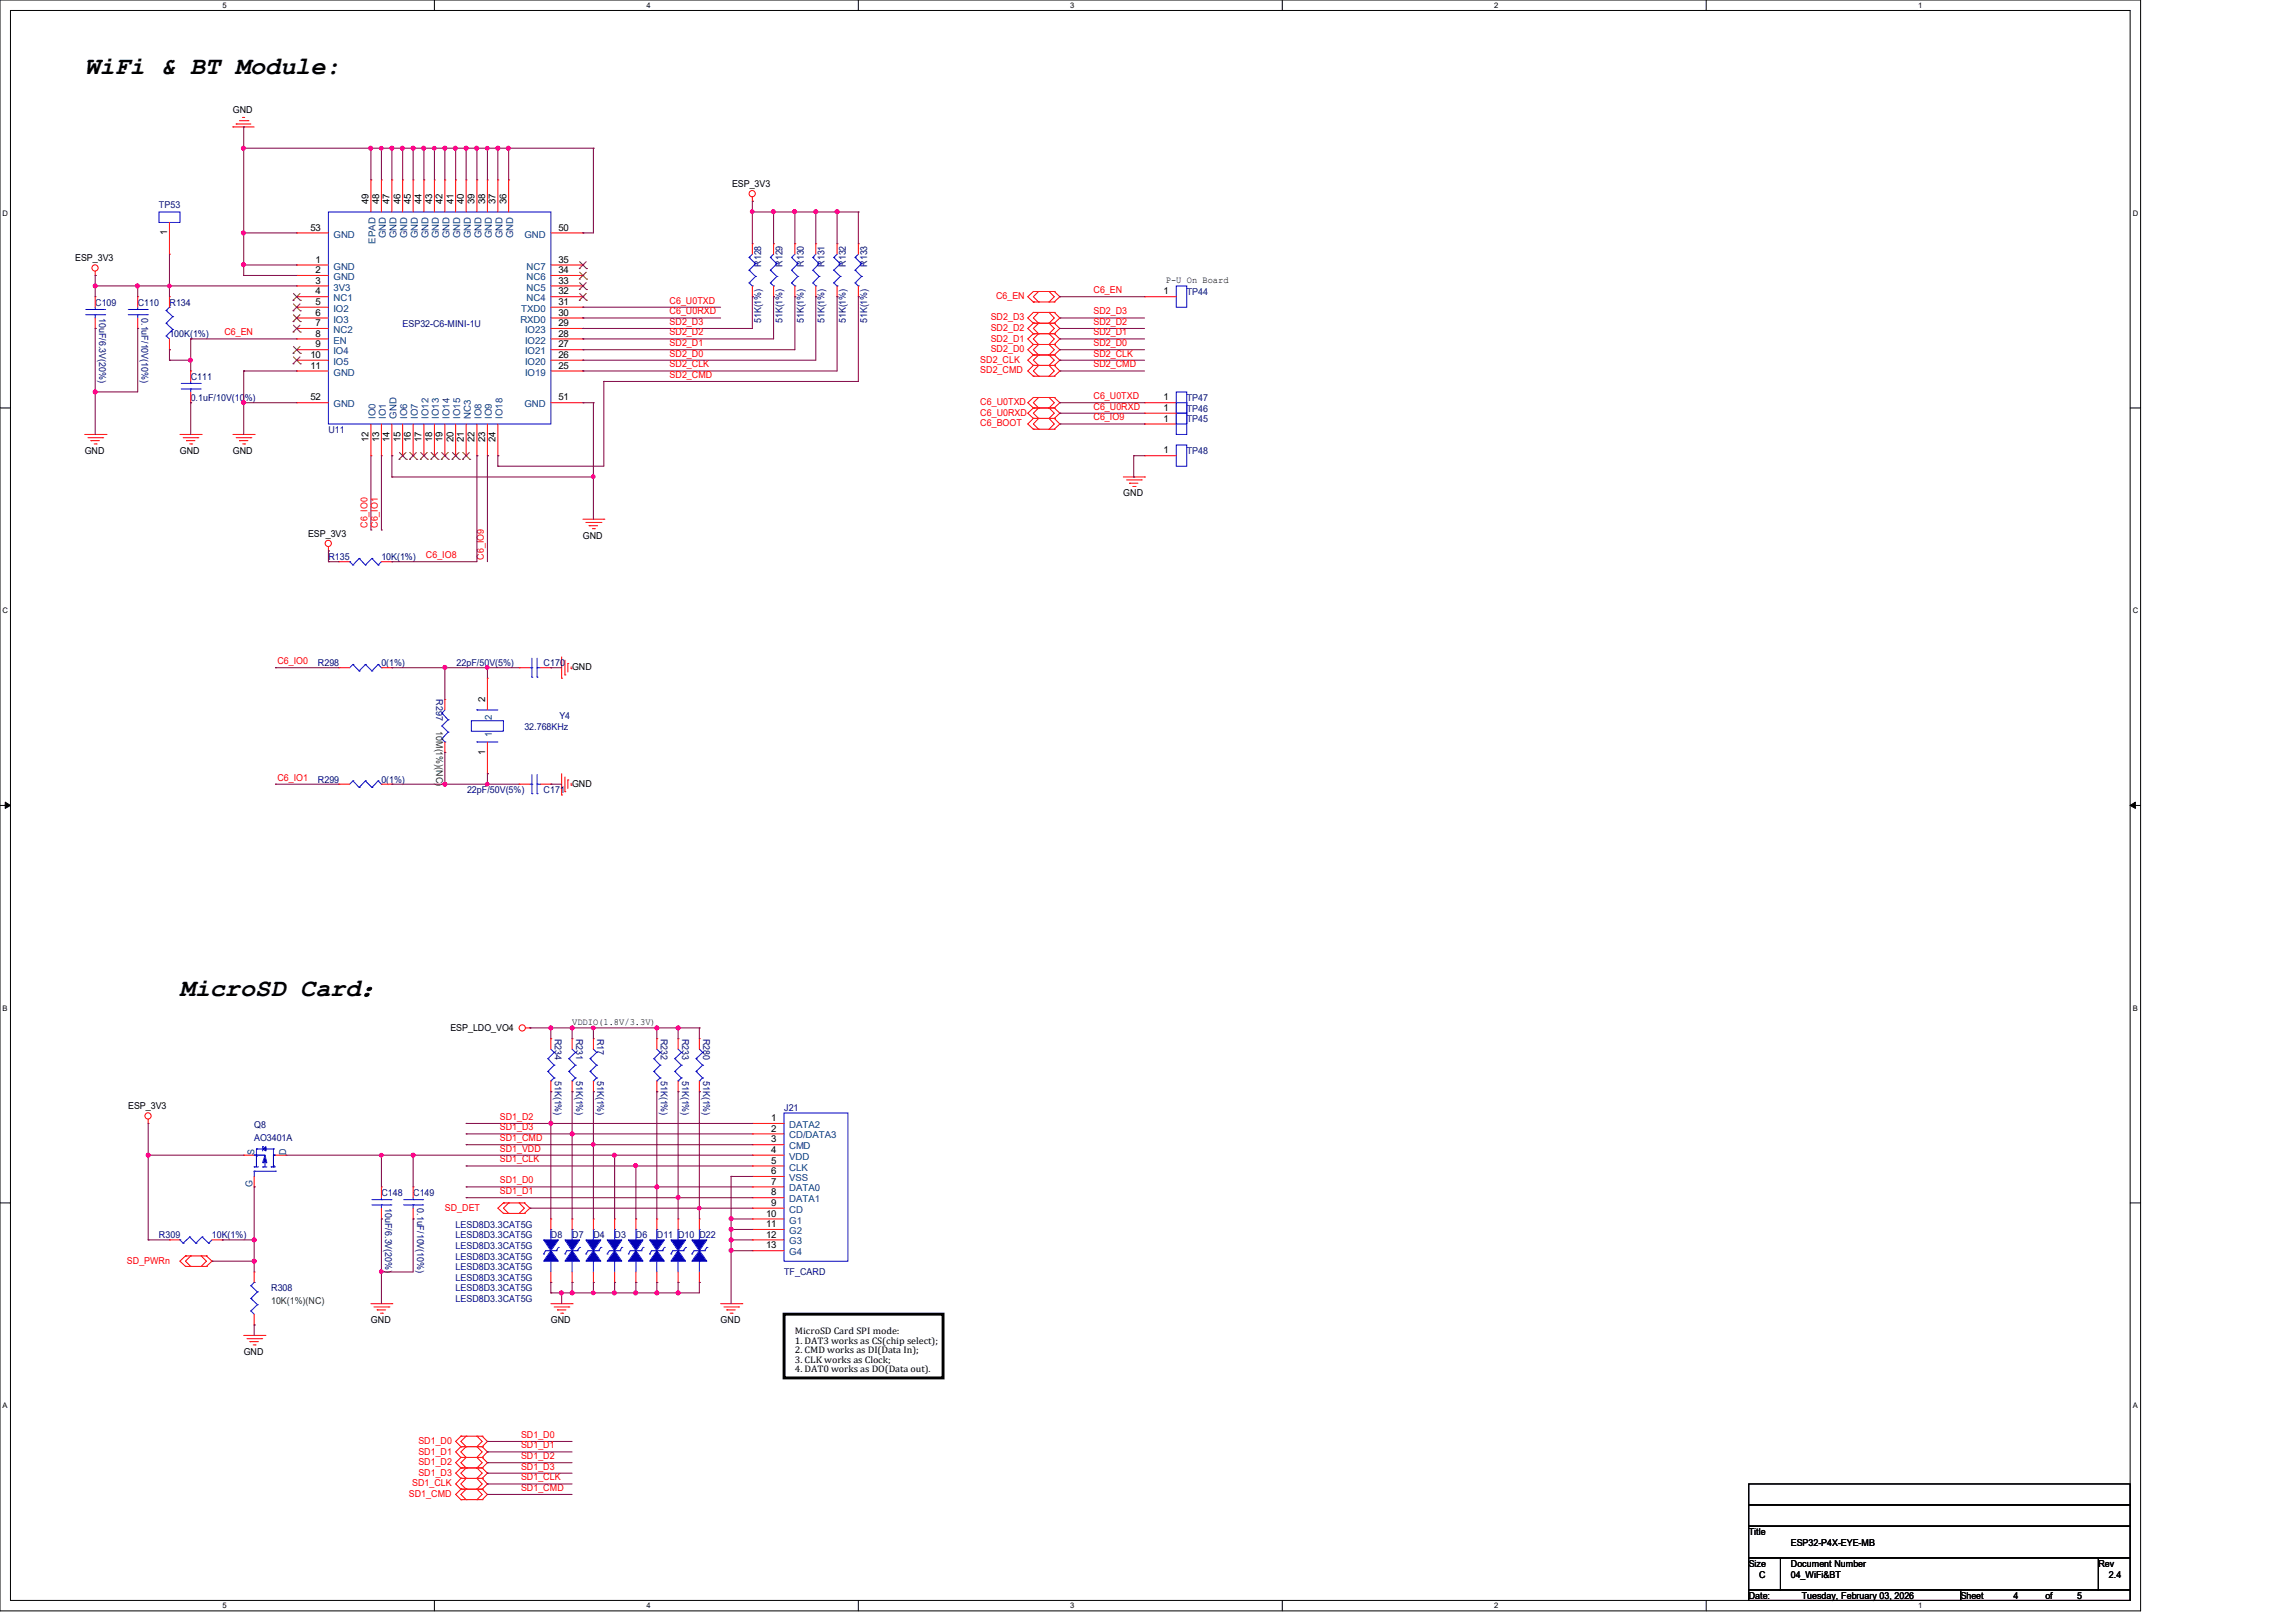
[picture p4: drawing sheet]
<svg xmlns="http://www.w3.org/2000/svg" width="297mm" height="210mm" viewBox="0 0 297 210" stroke-linecap="round" stroke-linejoin="round" font-family="sans-serif">
<defs><g id="words">
<g font-size="3.3">
<text x="11" y="9.6">WiFi &amp; BT Module:</text>
<text x="23.3" y="128.9">MicroSD Card：</text>
</g>
<g font-size="1.2">
<text x="30.1" y="14.6">GND</text>
<text x="40.2" y="29.8">53</text>
<text x="47.7" y="26.5" transform="rotate(-90 47.7 26.5)">49</text>
<text x="49.1" y="26.5" transform="rotate(-90 49.1 26.5)">48</text>
<text x="50.4" y="26.5" transform="rotate(-90 50.4 26.5)">47</text>
<text x="51.8" y="26.5" transform="rotate(-90 51.8 26.5)">46</text>
<text x="53.2" y="26.5" transform="rotate(-90 53.2 26.5)">45</text>
<text x="54.6" y="26.5" transform="rotate(-90 54.6 26.5)">44</text>
<text x="55.9" y="26.5" transform="rotate(-90 55.9 26.5)">43</text>
<text x="57.3" y="26.5" transform="rotate(-90 57.3 26.5)">42</text>
<text x="58.7" y="26.5" transform="rotate(-90 58.7 26.5)">41</text>
<text x="60" y="26.5" transform="rotate(-90 60 26.5)">40</text>
<text x="61.4" y="26.5" transform="rotate(-90 61.4 26.5)">39</text>
<text x="62.8" y="26.5" transform="rotate(-90 62.8 26.5)">38</text>
<text x="64.1" y="26.5" transform="rotate(-90 64.1 26.5)">37</text>
<text x="65.5" y="26.5" transform="rotate(-90 65.5 26.5)">36</text>
<text x="72.3" y="29.8">50</text>
<text x="94.7" y="24.2">ESP_3V3</text>
<text x="9.7" y="33.8">ESP_3V3</text>
<text x="21.6" y="30.4" transform="rotate(-90 21.6 30.4)">1</text>
<text x="40.9" y="34">1</text>
<text x="40.9" y="35.3">2</text>
<text x="72.3" y="34">35</text>
<text x="72.3" y="35.3">34</text>
<text x="40.9" y="36.7">3</text>
<text x="40.9" y="38.1">4</text>
<text x="40.9" y="39.5">5</text>
<text x="40.9" y="40.9">6</text>
<text x="72.3" y="36.7">33</text>
<text x="72.3" y="38.1">32</text>
<text x="72.3" y="39.5">31</text>
<text x="72.3" y="40.9">30</text>
<text x="150.6" y="38.1">1</text>
<text x="150.9" y="36.7">P-U On Board</text>
<text x="40.2" y="46.3">10</text>
<text x="40.2" y="47.7">11</text>
<text x="40.9" y="42.2">7</text>
<text x="40.9" y="43.6">8</text>
<text x="40.9" y="45">9</text>
<text x="72.3" y="42.2">29</text>
<text x="72.3" y="43.6">28</text>
<text x="72.3" y="45">27</text>
<text x="72.3" y="46.3">26</text>
<text x="72.3" y="47.7">25</text>
<text x="40.2" y="51.8">52</text>
<text x="72.3" y="51.8">51</text>
<text x="150.6" y="51.8">1</text>
<text x="150.6" y="53.2">1</text>
<text x="11" y="58.7">GND</text>
<text x="23.3" y="58.7">GND</text>
<text x="30.1" y="58.7">GND</text>
<text x="47.7" y="57.2" transform="rotate(-90 47.7 57.2)">12</text>
<text x="49.1" y="57.2" transform="rotate(-90 49.1 57.2)">13</text>
<text x="50.4" y="57.2" transform="rotate(-90 50.4 57.2)">14</text>
<text x="51.8" y="57.2" transform="rotate(-90 51.8 57.2)">15</text>
<text x="53.2" y="57.2" transform="rotate(-90 53.2 57.2)">16</text>
<text x="54.6" y="57.2" transform="rotate(-90 54.6 57.2)">17</text>
<text x="55.9" y="57.2" transform="rotate(-90 55.9 57.2)">18</text>
<text x="57.3" y="57.2" transform="rotate(-90 57.3 57.2)">19</text>
<text x="58.7" y="57.2" transform="rotate(-90 58.7 57.2)">20</text>
<text x="60" y="57.2" transform="rotate(-90 60 57.2)">21</text>
<text x="61.4" y="57.2" transform="rotate(-90 61.4 57.2)">22</text>
<text x="62.8" y="57.2" transform="rotate(-90 62.8 57.2)">23</text>
<text x="64.1" y="57.2" transform="rotate(-90 64.1 57.2)">24</text>
<text x="150.6" y="54.6">1</text>
<text x="150.6" y="58.7">1</text>
<text x="145.4" y="64.2">GND</text>
<text x="39.9" y="69.4">ESP_3V3</text>
<text x="75.4" y="69.7">GND</text>
<text x="74" y="86.7">GND</text>
<text x="62.8" y="90.9" transform="rotate(-90 62.8 90.9)">2</text>
<text x="62.8" y="97.7" transform="rotate(-90 62.8 97.7)">1</text>
<text x="74" y="101.8">GND</text>
<text x="58.3" y="133.3">ESP_LDO_VO4</text>
<text x="74" y="132.7">VDDIO(1.8V/3.3V)</text>
<text x="16.6" y="143.5">ESP_3V3</text>
<text x="99.8" y="146.4">2</text>
<text x="99.8" y="147.8">3</text>
<text x="99.8" y="149.2">4</text>
<text x="99.8" y="145.1">1</text>
<text x="99.8" y="150.6">5</text>
<text x="99.8" y="151.9">6</text>
<text x="99.8" y="153.3">7</text>
<text x="99.8" y="154.7">8</text>
<text x="99.1" y="157.4">10</text>
<text x="99.1" y="158.8">11</text>
<text x="99.1" y="160.1">12</text>
<text x="99.1" y="161.5">13</text>
<text x="99.8" y="156">9</text>
<text x="48" y="171.2">GND</text>
<text x="71.3" y="171.2">GND</text>
<text x="93.3" y="171.2">GND</text>
<text x="102.9" y="172.6">MicroSD Card SPI mode:</text>
<text x="102.9" y="173.9">1. DAT3 works as CS(chip select);</text>
<text x="31.5" y="175.3">GND</text>
<text x="102.9" y="175.1">2. CMD works as DI(Data In);</text>
<text x="102.9" y="176.3">3. CLK works as Clock;</text>
<text x="102.9" y="177.5">4. DAT0 works as DO(Data out).</text>
<text x="226.3" y="198.6">Title</text>
<text x="226.3" y="202.7">Size</text>
<text x="231.8" y="200">ESP32-P4X-EYE-MB</text>
<text x="231.8" y="202.7">Document Number</text>
<text x="271.6" y="202.7">Rev</text>
<text x="226.3" y="206.9">Date:</text>
<text x="227.7" y="204.1">C</text>
<text x="231.8" y="204.1">04_WiFi&amp;BT</text>
<text x="233.2" y="206.9">Tuesday, February 03, 2026</text>
<text x="253.7" y="206.9">Sheet</text>
<text x="260.6" y="206.9">4</text>
<text x="264.7" y="206.9">of</text>
<text x="268.8" y="206.9">5</text>
<text x="272.9" y="204.1">2.4</text>
</g>
<g font-size="1.2" fill="#000080">
<text x="20.6" y="26.9">TP53</text>
<text x="98.5" y="34.5" transform="rotate(-90 98.5 34.5)">R128</text>
<text x="101.3" y="34.5" transform="rotate(-90 101.3 34.5)">R129</text>
<text x="104" y="34.5" transform="rotate(-90 104 34.5)">R130</text>
<text x="106.7" y="34.5" transform="rotate(-90 106.7 34.5)">R131</text>
<text x="109.5" y="34.5" transform="rotate(-90 109.5 34.5)">R132</text>
<text x="112.2" y="34.5" transform="rotate(-90 112.2 34.5)">R133</text>
<text x="12.3" y="39.5">C109</text>
<text x="12.8" y="41.1" transform="rotate(90 12.8 41.1)">10uF/6.3V(20%)</text>
<text x="17.8" y="39.5">C110</text>
<text x="18.3" y="41.1" transform="rotate(90 18.3 41.1)">0.1uF/10V(10%)</text>
<text x="21.9" y="39.5">R134</text>
<text x="98.5" y="41.8" transform="rotate(-90 98.5 41.8)">51K(1%)</text>
<text x="101.3" y="41.8" transform="rotate(-90 101.3 41.8)">51K(1%)</text>
<text x="104" y="41.8" transform="rotate(-90 104 41.8)">51K(1%)</text>
<text x="106.7" y="41.8" transform="rotate(-90 106.7 41.8)">51K(1%)</text>
<text x="109.5" y="41.8" transform="rotate(-90 109.5 41.8)">51K(1%)</text>
<text x="112.2" y="41.8" transform="rotate(-90 112.2 41.8)">51K(1%)</text>
<text x="153.6" y="38.1">TP44</text>
<text x="21.9" y="43.6">100K(1%)</text>
<text x="52.1" y="42.3">ESP32-C6-MINI-1U</text>
<text x="24.7" y="49.1">C111</text>
<text x="24.7" y="51.9">0.1uF/10V(10%)</text>
<text x="153.6" y="51.9">TP47</text>
<text x="153.6" y="53.3">TP46</text>
<text x="42.5" y="56">U11</text>
<text x="153.6" y="54.6">TP45</text>
<text x="153.6" y="58.7">TP48</text>
<text x="42.5" y="72.4">R135</text>
<text x="49.4" y="72.4">10K(1%)</text>
<text x="41.1" y="86.1">R298</text>
<text x="49.4" y="86.1">0(1%)</text>
<text x="59.1" y="86.1">22pF/50V(5%)</text>
<text x="70.4" y="86.1">C170</text>
<text x="56.4" y="90.5" transform="rotate(90 56.4 90.5)">R297</text>
<text x="67.9" y="94.4">32.768KHz</text>
<text x="72.4" y="93">Y4</text>
<text x="41.1" y="101.3">R299</text>
<text x="49.4" y="101.3">0(1%)</text>
<text x="60.5" y="102.6">22pF/50V(5%)</text>
<text x="70.4" y="102.6">C171</text>
<text x="71.8" y="134.4" transform="rotate(90 71.8 134.4)">R234</text>
<text x="74.5" y="134.4" transform="rotate(90 74.5 134.4)">R231</text>
<text x="77.3" y="134.4" transform="rotate(90 77.3 134.4)">R17</text>
<text x="85.5" y="134.4" transform="rotate(90 85.5 134.4)">R232</text>
<text x="88.3" y="134.4" transform="rotate(90 88.3 134.4)">R233</text>
<text x="91" y="134.4" transform="rotate(90 91 134.4)">R280</text>
<text x="71.8" y="139.9" transform="rotate(90 71.8 139.9)">51K(1%)</text>
<text x="74.5" y="139.9" transform="rotate(90 74.5 139.9)">51K(1%)</text>
<text x="77.3" y="139.9" transform="rotate(90 77.3 139.9)">51K(1%)</text>
<text x="85.5" y="139.9" transform="rotate(90 85.5 139.9)">51K(1%)</text>
<text x="88.3" y="139.9" transform="rotate(90 88.3 139.9)">51K(1%)</text>
<text x="91" y="139.9" transform="rotate(90 91 139.9)">51K(1%)</text>
<text x="101.5" y="143.8">J21</text>
<text x="32.9" y="146">Q8</text>
<text x="32.9" y="147.6">AO3401A</text>
<text x="49.4" y="154.7">C148</text>
<text x="53.5" y="154.7">C149</text>
<text x="20.6" y="160.2">R309</text>
<text x="27.4" y="160.2">10K(1%)</text>
<text x="49.9" y="156.3" transform="rotate(90 49.9 156.3)">10uF/6.3V(20%)</text>
<text x="54" y="156.3" transform="rotate(90 54 156.3)">0.1uF/10V(10%)</text>
<text x="59" y="158.9">LESD8D3.3CAT5G</text>
<text x="59" y="161.6">LESD8D3.3CAT5G</text>
<text x="59" y="160.2">LESD8D3.3CAT5G</text>
<text x="71.3" y="160.2">D8</text>
<text x="74" y="160.2">D7</text>
<text x="76.8" y="160.2">D4</text>
<text x="79.5" y="160.2">D3</text>
<text x="82.3" y="160.2">D6</text>
<text x="85" y="160.2">D11 D10 D22</text>
<text x="35.1" y="167.1">R308</text>
<text x="59" y="163">LESD8D3.3CAT5G</text>
<text x="59" y="167.1">LESD8D3.3CAT5G</text>
<text x="59" y="164.3">LESD8D3.3CAT5G</text>
<text x="59" y="165.7">LESD8D3.3CAT5G</text>
<text x="101.5" y="165">TF_CARD</text>
<text x="59" y="168.4">LESD8D3.3CAT5G</text>
</g>
<g font-size="1.2" fill="#004080">
<text x="43.2" y="30.7">GND</text>
<text x="43.2" y="34.9">GND</text>
<text x="48.6" y="31.5" transform="rotate(-90 48.6 31.5)">EPAD</text>
<text x="50" y="30.9" transform="rotate(-90 50 30.9)">GND</text>
<text x="51.3" y="30.9" transform="rotate(-90 51.3 30.9)">GND</text>
<text x="52.7" y="30.9" transform="rotate(-90 52.7 30.9)">GND</text>
<text x="54.1" y="30.9" transform="rotate(-90 54.1 30.9)">GND</text>
<text x="55.5" y="30.9" transform="rotate(-90 55.5 30.9)">GND</text>
<text x="56.8" y="30.9" transform="rotate(-90 56.8 30.9)">GND</text>
<text x="58.2" y="30.9" transform="rotate(-90 58.2 30.9)">GND</text>
<text x="59.6" y="30.9" transform="rotate(-90 59.6 30.9)">GND</text>
<text x="60.9" y="30.9" transform="rotate(-90 60.9 30.9)">GND</text>
<text x="62.3" y="30.9" transform="rotate(-90 62.3 30.9)">GND</text>
<text x="63.7" y="30.9" transform="rotate(-90 63.7 30.9)">GND</text>
<text x="65" y="30.9" transform="rotate(-90 65 30.9)">GND</text>
<text x="66.4" y="30.9" transform="rotate(-90 66.4 30.9)">GND</text>
<text x="67.9" y="30.7">GND</text>
<text x="68.2" y="34.9">NC7</text>
<text x="43.2" y="36.2">GND</text>
<text x="43.2" y="37.6">3V3</text>
<text x="43.2" y="39">NC1</text>
<text x="43.2" y="40.3">IO2</text>
<text x="43.2" y="41.7">IO3</text>
<text x="67.4" y="41.7">RXD0</text>
<text x="67.4" y="40.3">TXD0</text>
<text x="68.2" y="36.2">NC6</text>
<text x="68.2" y="37.6">NC5</text>
<text x="68.2" y="39">NC4</text>
<text x="43.2" y="43.1">NC2</text>
<text x="43.2" y="44.4">EN</text>
<text x="43.2" y="45.8">IO4</text>
<text x="43.2" y="47.2">IO5</text>
<text x="68" y="43.1">IO23</text>
<text x="68" y="44.4">IO22</text>
<text x="68" y="45.8">IO21</text>
<text x="68" y="47.2">IO20</text>
<text x="43.2" y="48.6">GND</text>
<text x="43.2" y="52.7">GND</text>
<text x="67.9" y="52.7">GND</text>
<text x="68" y="48.6">IO19</text>
<text x="48.6" y="54.2" transform="rotate(-90 48.6 54.2)">IO0</text>
<text x="50" y="54.2" transform="rotate(-90 50 54.2)">IO1</text>
<text x="51.3" y="54.2" transform="rotate(-90 51.3 54.2)">GND</text>
<text x="52.7" y="54.2" transform="rotate(-90 52.7 54.2)">IO6</text>
<text x="54.1" y="54.2" transform="rotate(-90 54.1 54.2)">IO7</text>
<text x="55.5" y="54.2" transform="rotate(-90 55.5 54.2)">IO12</text>
<text x="56.8" y="54.2" transform="rotate(-90 56.8 54.2)">IO13</text>
<text x="58.2" y="54.2" transform="rotate(-90 58.2 54.2)">IO14</text>
<text x="59.6" y="54.2" transform="rotate(-90 59.6 54.2)">IO15</text>
<text x="60.9" y="54.2" transform="rotate(-90 60.9 54.2)">NC3</text>
<text x="62.3" y="54.2" transform="rotate(-90 62.3 54.2)">IO8</text>
<text x="63.7" y="54.2" transform="rotate(-90 63.7 54.2)">IO9</text>
<text x="65" y="54.2" transform="rotate(-90 65 54.2)">IO18</text>
<text x="63.7" y="95.3" transform="rotate(-90 63.7 95.3)">1</text>
<text x="63.7" y="93.2" transform="rotate(-90 63.7 93.2)">2</text>
<text x="32.9" y="149.5" transform="rotate(-90 32.9 149.5)">S</text>
<text x="37" y="149.5" transform="rotate(-90 37 149.5)">D</text>
<text x="102.1" y="147.3">CD/DATA3</text>
<text x="102.1" y="148.7">CMD</text>
<text x="102.1" y="146">DATA2</text>
<text x="32.7" y="153.6" transform="rotate(-90 32.7 153.6)">G</text>
<text x="102.1" y="150.1">VDD</text>
<text x="102.1" y="151.5">CLK</text>
<text x="102.1" y="152.8">VSS</text>
<text x="102.1" y="154.2">DATA0</text>
<text x="102.1" y="155.6">DATA1</text>
<text x="102.1" y="156.9">CD</text>
<text x="102.1" y="158.3">G1</text>
<text x="102.1" y="159.7">G2</text>
<text x="102.1" y="161">G3</text>
<text x="102.1" y="162.4">G4</text>
</g>
<g font-size="1.2" fill="#f00">
<text x="86.7" y="39.3">C6_U0TXD</text>
<text x="86.7" y="40.7">C6_U0RXD</text>
<text x="128.2" y="41.4">SD2_D3</text>
<text x="128.9" y="38.7">C6_EN</text>
<text x="141.5" y="40.7">SD2_D3</text>
<text x="141.5" y="37.9">C6_EN</text>
<text x="29" y="43.4">C6_EN</text>
<text x="86.7" y="42">SD2_D3</text>
<text x="86.7" y="43.4">SD2_D2</text>
<text x="86.7" y="44.8">SD2_D1</text>
<text x="86.7" y="46.1">SD2_D0</text>
<text x="86.7" y="47.5">SD2_CLK</text>
<text x="126.9" y="46.9">SD2_CLK</text>
<text x="128.2" y="42.8">SD2_D2</text>
<text x="128.2" y="44.2">SD2_D1</text>
<text x="128.2" y="45.6">SD2_D0</text>
<text x="141.5" y="42">SD2_D2</text>
<text x="141.5" y="43.4">SD2_D1</text>
<text x="141.5" y="44.8">SD2_D0</text>
<text x="141.5" y="46.1">SD2_CLK</text>
<text x="141.5" y="47.5">SD2_CMD</text>
<text x="86.7" y="48.9">SD2_CMD</text>
<text x="126.9" y="48.3">SD2_CMD</text>
<text x="126.9" y="52.4">C6_U0TXD</text>
<text x="126.9" y="53.8">C6_U0RXD</text>
<text x="141.5" y="51.6">C6_U0TXD</text>
<text x="141.5" y="53">C6_U0RXD</text>
<text x="126.9" y="55.2">C6_BOOT</text>
<text x="141.5" y="54.4">C6_IO9</text>
<text x="47.5" y="68.3" transform="rotate(-90 47.5 68.3)">C6_IO0</text>
<text x="48.9" y="68.3" transform="rotate(-90 48.9 68.3)">C6_IO1</text>
<text x="55.1" y="72.2">C6_IO8</text>
<text x="62.6" y="72.4" transform="rotate(-90 62.6 72.4)">C6_IO9</text>
<text x="35.9" y="85.9">C6_IO0</text>
<text x="35.9" y="101">C6_IO1</text>
<text x="64.7" y="144.9">SD1_D2</text>
<text x="64.7" y="149">SD1_VDD</text>
<text x="64.7" y="146.3">SD1_D3</text>
<text x="64.7" y="147.7">SD1_CMD</text>
<text x="64.7" y="150.4">SD1_CLK</text>
<text x="64.7" y="153.1">SD1_D0</text>
<text x="64.7" y="154.5">SD1_D1</text>
<text x="57.6" y="156.7">SD_DET</text>
<text x="16.4" y="163.5">SD_PWRn</text>
<text x="54.1" y="186.9">SD1_D0</text>
<text x="54.1" y="188.2">SD1_D1</text>
<text x="54.1" y="189.6">SD1_D2</text>
<text x="54.1" y="191">SD1_D3</text>
<text x="67.4" y="188.8">SD1_D2</text>
<text x="67.4" y="190.2">SD1_D3</text>
<text x="67.4" y="191.6">SD1_CLK</text>
<text x="67.4" y="186.1">SD1_D0</text>
<text x="67.4" y="187.4">SD1_D1</text>
<text x="52.9" y="193.7">SD1_CMD</text>
<text x="53.3" y="192.3">SD1_CLK</text>
<text x="67.4" y="192.9">SD1_CMD</text>
</g>
<g font-size="1.2" fill="#008000">
<text x="56.4" y="94.6" transform="rotate(90 56.4 94.6)">10M(1%)(NC)</text>
<text x="35.1" y="168.7">10K(1%)(NC)</text>
</g>
<g font-size="1">
<text x="28.8" y="1">5</text>
<text x="83.7" y="1">4</text>
<text x="138.5" y="1">3</text>
<text x="193.4" y="1">2</text>
<text x="248.2" y="1">1</text>
<text x=".3" y="27.9">D</text>
<text x="276" y="27.9">D</text>
<text x=".3" y="79.4">C</text>
<text x="276" y="79.4">C</text>
<text x=".3" y="130.8">B</text>
<text x="276" y="130.8">B</text>
<text x=".3" y="182.2">A</text>
<text x="276" y="182.2">A</text>
<text x="28.8" y="208.1">5</text>
<text x="83.7" y="208.1">4</text>
<text x="138.5" y="208.1">3</text>
<text x="193.4" y="208.1">2</text>
<text x="248.2" y="208.1">1</text>
</g>
</g></defs>
<path d="M0 0h277v208.4h-277zM1.4 1.4h274.3v205.7h-274.3z" fill="none" stroke="#000" stroke-width=".13"/>
<g fill="#fff">
<path d="M28.8 .1h.5v1.1h-.5z"/>
<path d="M28.8 207.2h.5v1.1h-.5z"/>
</g>
<path d="M56.2 0v1.4M56.2 207.1v1.3" fill="none" stroke="#000" stroke-width=".13"/>
<g fill="#fff">
<path d="M83.7 .1h.5v1.1h-.5z"/>
<path d="M83.7 207.2h.5v1.1h-.5z"/>
</g>
<path d="M111.1 0v1.4M111.1 207.1v1.3" fill="none" stroke="#000" stroke-width=".13"/>
<g fill="#fff">
<path d="M138.5 .1h.6v1.1h-.6z"/>
<path d="M138.5 207.2h.6v1.1h-.6z"/>
</g>
<path d="M165.9 0v1.4M165.9 207.1v1.3" fill="none" stroke="#000" stroke-width=".13"/>
<g fill="#fff">
<path d="M193.4 .1h.5v1.1h-.5z"/>
<path d="M193.4 207.2h.5v1.1h-.5z"/>
</g>
<path d="M220.8 0v1.4M220.8 207.1v1.3" fill="none" stroke="#000" stroke-width=".13"/>
<g fill="#fff">
<path d="M248.2 .1h.6v1.1h-.6z"/>
<path d="M248.2 207.2h.6v1.1h-.6z"/>
<path d="M.3 27.1h.8v1.1h-.8z"/>
<path d="M276 27.1h.7v1.1h-.7z"/>
<path d="M.3 78.5h.8v1.1h-.8z"/>
<path d="M276 78.5h.7v1.1h-.7z"/>
</g>
<path d="M0 52.8h1.4M275.7 52.8h1.3" fill="none" stroke="#000" stroke-width=".13"/>
<g fill="#fff">
<path d="M.3 129.9h.7v1.1h-.7z"/>
<path d="M276 129.9h.6v1.1h-.6z"/>
</g>
<path d="M0 104.2h1.4M275.7 104.2h1.3" fill="none" stroke="#000" stroke-width=".13"/>
<path d="M.7 103.8l.7 .4-.7 .4zM275.7 104.2l.7-.4v.8z" fill="#000" stroke="#000" stroke-width=".13"/>
<g fill="#fff">
<path d="M.3 181.4h.7v1.1h-.7z"/>
<path d="M276 181.4h.6v1.1h-.6z"/>
</g>
<path d="M0 155.7h1.4M275.7 155.7h1.3M226.3 194.7h49.4v2.8h-49.4zM226.3 197.5h49.4v4.1h-49.4zM226.3 192h49.4v2.7h-49.4zM226.3 201.6h4.1v4.1h-4.1zM226.3 205.7h27.4v1.4h-27.4zM230.4 201.6h41.2v4.1h-41.2zM253.7 205.7h22v1.4h-22zM271.6 201.6h4.1v4.1h-4.1z" fill="none" stroke="#000" stroke-width=".13"/>
<path d="M101.5 170.1h20.5v8.2h-20.5z" fill="none" stroke="#000" stroke-width=".38"/>
<g fill="none" stroke="#f00" stroke-width=".13">
<path d="M30.1 16.4h.1M30.1 16.4h2.8M30.6 16h.1M30.6 16h1.9M31 15.6h1.1M31.4 15.2h.1M31.4 15.2h.3M32.1 15.6h.1M12.3 35.6h.1M12.3 38.4h.1M12.3 35.1v.5M12.3 38.4v1.4"/>
<path d="M17.8 38.4h.1M17.8 38.4v1.4M21.9 32.9h.1M21.9 38.4h.1M21.9 28.8v4.1M21.9 38.4v1.4M38.4 30.1h.1M38.4 34.3h.1M38.4 35.6h.1M38.4 37h.1M38.4 38.4h.1M38.4 39.8h.1"/>
<path d="M38.4 38.4h4.1M38.4 30.1h4.1M38.4 34.3h4.1M38.4 35.6h4.1M38.4 37h4.1M38.4 39.8h4.1M48 23.3h.1M48 23.3v4.1M49.4 23.3h.1M49.4 23.3v4.1M50.7 23.3h.1M50.7 23.3v4.1"/>
<path d="M52.1 23.3h.1M52.1 23.3v4.1M53.5 23.3h.1M53.5 23.3v4.1M54.9 23.3h.1M54.9 23.3v4.1M56.2 23.3h.1M56.2 23.3v4.1M57.6 23.3h.1M57.6 23.3v4.1M59 23.3h.1M59 23.3v4.1"/>
<path d="M60.3 23.3h.1M60.3 23.3v4.1M61.7 23.3h.1M61.7 23.3v4.1M63.1 23.3h.1M63.1 23.3v4.1M64.4 23.3h.1M64.4 23.3v4.1M65.8 23.3h.1M65.8 23.3v4.1M71.3 38.4h4.1M71.3 30.1h4.1"/>
<path d="M71.3 34.3h4.1M71.3 35.6h4.1M71.3 37h4.1M71.3 39.8h4.1M75.4 30.1h.1M75.4 34.3h.1M75.4 35.6h.1M75.4 37h.1M75.4 38.4h.1M75.4 39.8h.1M97.4 26h.1M97.4 31.5h.1"/>
<path d="M97.4 38.4h.1M97.4 25.5v.5M97.4 31.5v1.4M97.4 37v1.4M100.1 31.5h.1M100.1 38.4h.1M100.1 31.5v1.4M100.1 37v1.4M102.9 31.5h.1M102.9 38.4h.1M102.9 31.5v1.4M102.9 37v1.4"/>
<path d="M105.6 31.5h.1M105.6 38.4h.1M105.6 31.5v1.4M105.6 37v1.4M108.3 31.5h.1M108.3 38.4h.1M108.3 31.5v1.4M108.3 37v1.4M111.1 31.5h.1M111.1 38.4h.1M111.1 31.5v1.4M111.1 37v1.4"/>
<path d="M133.7 37.7h.1M133.7 39.1h.1M133.7 37.7l-.7 .7 .7 .7M133.7 37.7h2.7M133.7 39.1h2.7M134.4 39.1h.1M134.4 37.7h.1M134.4 37.7l-.7 .7 .7 .7M135.8 37.7h.1M135.8 39.1h.1M135.8 37.7l.6 .7-.6 .7M136.4 39.1h.1"/>
<path d="M136.4 37.7h.1M136.4 37.7l.8 .7-.8 .7M148.1 38.4h.1M148.1 38.4h4.1M11 56.2h2.7M11.4 56.6h1.9M11.8 57h.1M11.8 57h1.1M12.2 57.4h.2M12.3 42.5h.1M12.3 41.1v1.4M12.4 57.4h.1"/>
<path d="M13.3 56.6h.1M13.7 56.2h.1M17.8 42.5h.1M17.8 41.1v1.4M21.9 45.3h.1M21.9 43.9v1.4M23.3 56.2h2.7M23.7 56.6h1.9M24.1 57h.1M24.1 57h1.1M24.6 57.4h.2M24.7 48h.1"/>
<path d="M24.7 52.1h.1M24.7 48v1.4M24.7 50.7v1.4M24.8 57.4h.1M25.6 56.6h.1M26 56.2h.1M30.1 56.2h2.8M30.6 56.6h1.9M31 57h.1M31 57h1.1M31.4 57.4h.3M31.7 57.4h.1"/>
<path d="M32.5 56.6h.1M32.9 56.2h.1M38.4 41.1h.1M38.4 42.5h.1M38.4 43.9h.1M38.4 45.3h.1M38.4 46.6h.1M38.4 48h.1M38.4 52.1h.1M38.4 41.1h4.1M38.4 42.5h4.1M38.4 43.9h4.1"/>
<path d="M38.4 45.3h4.1M38.4 46.6h4.1M38.4 48h4.1M38.4 52.1h4.1M48 59h.1M48 54.9v4.1M49.4 59h.1M49.4 54.9v4.1M50.7 59h.1M50.7 54.9v4.1M52.1 59h.1M52.1 54.9v4.1"/>
<path d="M53.5 59h.1M53.5 54.9v4.1M54.9 59h.1M54.9 54.9v4.1M56.2 59h.1M56.2 54.9v4.1M57.6 59h.1M57.6 54.9v4.1M59 59h.1M59 54.9v4.1M60.3 59h.1M60.3 54.9v4.1"/>
<path d="M61.7 59h.1M61.7 54.9v4.1M63.1 59h.1M63.1 54.9v4.1M64.4 59h.1M64.4 54.9v4.1M71.3 41.1h4.1M71.3 42.5h4.1M71.3 43.9h4.1M71.3 45.3h4.1M71.3 46.6h4.1M71.3 48h4.1"/>
<path d="M71.3 52.1h4.1M75.4 41.1h.1M75.4 42.5h.1M75.4 43.9h.1M75.4 45.3h.1M75.4 46.6h.1M75.4 48h.1M75.4 52.1h.1M133.7 40.4h.1M133.7 41.8h.1M133.7 43.2h.1M133.7 44.6h.1"/>
<path d="M133.7 45.9h.1M133.7 47.3h.1M133.7 48.7h.1M133.7 51.4h.1M133.7 52.8h.1M133.7 54.1h.1M133.7 55.5h.1M133.7 40.4l-.7 .7 .7 .7M133.7 40.4h2.7M133.7 41.8h2.7M133.7 41.8l-.7 .7 .7 .7M133.7 43.2h2.7"/>
<path d="M133.7 43.2l-.7 .7 .7 .7M133.7 47.3l-.7 .7 .7 .7M133.7 44.6h2.7M133.7 44.6l-.7 .7 .7 .6M133.7 45.9h2.7M133.7 45.9l-.7 .7 .7 .7M133.7 47.3h2.7M133.7 48.7h2.7M133.7 51.4l-.7 .7 .7 .7M133.7 51.4h2.7M133.7 52.8h2.7M133.7 52.8l-.7 .7 .7 .6"/>
<path d="M133.7 54.1h2.7M133.7 54.1l-.7 .8 .7 .6M133.7 55.5h2.7M134.4 41.8h.1M134.4 40.4h.1M134.4 43.2h.1M134.4 44.6h.1M134.4 45.9h.1M134.4 47.3h.1M134.4 48.7h.1M134.4 52.8h.1M134.4 51.4h.1"/>
<path d="M134.4 54.1h.1M134.4 55.5h.1M134.4 40.4l-.7 .7 .7 .7M134.4 43.2l-.7 .7 .7 .7M134.4 41.8l-.7 .7 .7 .7M134.4 44.6l-.7 .7 .7 .6M134.4 45.9l-.7 .7 .7 .7M134.4 47.3l-.7 .7 .7 .7M134.4 51.4l-.7 .7 .7 .7M134.4 52.8l-.7 .7 .7 .6M134.4 54.1l-.7 .8 .7 .6M135.8 40.4h.1"/>
<path d="M135.8 41.8h.1M135.8 43.2h.1M135.8 44.6h.1M135.8 45.9h.1M135.8 47.3h.1M135.8 48.7h.1M135.8 51.4h.1M135.8 52.8h.1M135.8 54.1h.1M135.8 55.5h.1M135.8 43.2l.6 .7-.6 .7M135.8 40.4l.6 .7-.6 .7"/>
<path d="M135.8 41.8l.6 .7-.6 .7M135.8 44.6l.6 .7-.6 .6M135.8 45.9l.6 .7-.6 .7M135.8 47.3l.6 .7-.6 .7M135.8 51.4l.6 .7-.6 .7M135.8 52.8l.6 .7-.6 .6M135.8 54.1l.6 .8-.6 .6M136.4 41.8h.1M136.4 40.4h.1M136.4 43.2h.1M136.4 44.6h.1M136.4 45.9h.1"/>
<path d="M136.4 47.3h.1M136.4 48.7h.1M136.4 52.8h.1M136.4 51.4h.1M136.4 54.1h.1M136.4 55.5h.1M136.4 40.4l.8 .7-.8 .7M136.4 41.8l.8 .7-.8 .7M136.4 47.3l.8 .7-.8 .7M136.4 43.2l.8 .7-.8 .7M136.4 44.6l.8 .7-.8 .6M136.4 45.9l.8 .7-.8 .7"/>
<path d="M136.4 51.4l.8 .7-.8 .7M136.4 52.8l.8 .7-.8 .6M136.4 54.1l.8 .8-.8 .6M148.1 54.9h.1M148.1 52.1h.1M148.1 59h.1M148.1 53.5h.1M148.1 54.9h4.1M148.1 52.1h4.1M148.1 59h4.1M148.1 53.5h4.1M42.5 71.3h.1"/>
<path d="M42.5 70.7v.6M43.9 72.7h.1M43.9 72.7h1.4M49.4 72.7h1.3M50.7 72.7h.1M75.4 67.2h2.7M75.8 67.6h2M76.2 68h.1M76.2 68h1.1M76.7 68.4h.2M76.9 68.4h.1M77.8 67.6h.1"/>
<path d="M78.1 67.2h.1M145.4 61.7h2.7M145.8 62.1h1.9M146.2 62.5h.1M146.2 62.5h1.1M146.6 62.9h.3M146.9 62.9h.1M147.7 62.1h.1M148.1 61.7h.1M43.9 86.4h.1M43.9 86.4h1.4M49.4 86.4h1.3"/>
<path d="M50.7 86.4h.1M57.6 90.5h.1M57.6 97.4h.1M57.6 90.5v1.4M57.6 96v1.4M63.1 87.8h.1M63.1 87.8v4.1M63.1 96v4.1M67.2 86.4h.1M67.2 86.4h1.4M69.9 86.4h1.4M71.3 86.4h.1"/>
<path d="M72.7 87.8h.1M72.7 85v2.8M73.1 87.3h.1M73.1 85.4v1.9M73.5 85.9h.1M73.5 85.9v1.1M73.9 86.5h.1M73.9 86.3v.2M43.9 101.5h.1M43.9 101.5h1.4M49.4 101.5h1.3M50.7 101.5h.1"/>
<path d="M63.1 100.1h.1M67.2 101.5h.1M67.2 101.5h1.4M69.9 101.5h1.4M71.3 101.5h.1M72.7 102.9h.1M72.7 100.1v2.8M73.1 102.4h.1M73.1 100.5v1.9M73.5 100.9h.1M73.5 100.9v1.1M73.9 101.6h.1"/>
<path d="M73.9 101.3v.3M68 133h.6M68.6 133h.1M71.3 134.4h.1M71.3 134.4v1.4M71.3 139.9v1.4M74 134.4h.1M74 134.4v1.4M74 139.9v1.4M76.8 134.4h.1M76.8 134.4v1.4M76.8 139.9v1.4"/>
<path d="M85 134.4h.1M85 134.4v1.4M85 139.9v1.4M87.8 134.4h.1M87.8 134.4v1.4M87.8 139.9v1.4M90.5 134.4h.1M90.5 134.4v1.4M90.5 139.9v1.4M19.2 145.4h.1M19.2 144.8v.6M31.5 149.5h.1"/>
<path d="M31.5 149.5h1.4M32.9 153.6h.1M32.9 152.2v1.4M35.6 149.5h1.4M37 149.5h.1M49.4 153.6h.1M49.4 157.7h.1M49.4 153.6v1.4M49.4 156.3v1.4M53.5 153.6h.1M53.5 157.7h.1M53.5 153.6v1.4"/>
<path d="M53.5 156.3v1.4M65.2 155.7h.1M65.2 157h.1M65.2 155.7l-.8 .6 .8 .7M65.2 155.7h2.7M65.2 157h2.7M65.8 157h.1M65.8 155.7h.1M65.8 155.7l-.6 .6 .6 .7M67.2 155.7h.1M67.2 157h.1M67.2 155.7l.7 .6-.7 .7"/>
<path d="M67.9 157h.1M67.9 155.7h.1M67.9 155.7l.7 .6-.7 .7M71.3 141.3h.1M71.3 157.7h.1M71.3 157.7v1.4M74 157.7h.1M74 141.3h.1M74 157.7v1.4M76.8 141.3h.1M76.8 157.7h.1M76.8 157.7v1.4"/>
<path d="M79.5 157.7h.1M79.5 157.7v1.4M82.3 157.7h.1M82.3 157.7v1.4M85 157.7h.1M85 141.3h.1M85 157.7v1.4M87.8 157.7h.1M87.8 141.3h.1M87.8 157.7v1.4M90.5 157.7h.1M90.5 141.3h.1"/>
<path d="M90.5 157.7v1.4M97.4 146.7h.1M97.4 148.1h.1M97.4 149.5h.1M97.4 150.9h.1M97.4 152.2h.1M97.4 153.6h.1M97.4 155h.1M97.4 156.3h.1M97.4 157.7h.1M97.4 145.4h.1M97.4 159.1h.1"/>
<path d="M97.4 146.7h4.1M97.4 148.1h4.1M97.4 149.5h4.1M97.4 150.9h4.1M97.4 152.2h4.1M97.4 153.6h4.1M97.4 155h4.1M97.4 156.3h4.1M97.4 157.7h4.1M97.4 145.4h4.1M97.4 159.1h4.1M21.9 160.4h.1"/>
<path d="M21.9 160.4h1.4M24 162.5h.1M24 163.9h.1M24 162.5l-.7 .7 .7 .7M24 162.5h2.7M24 163.9h2.7M24.7 163.9h.1M24.7 162.5h.1M24.7 162.5l-.7 .7 .7 .7M26 162.5h.1M26 163.9h.1M26 162.5l.7 .7-.7 .7"/>
<path d="M26.7 163.9h.1M26.7 162.5h.1M26.7 162.5l.7 .7-.7 .7M27.4 160.4h1.4M28.8 160.4h.1M31.5 172.8h2.8M32 173.2h1.9M32.3 173.6h.1M32.3 173.6h1.1M32.8 174h.2M32.9 171.4h.1M32.9 164.6h.1"/>
<path d="M32.9 164.6v1.3M32.9 170.1v1.3M33 174h.1M33.9 173.2h.1M34.3 172.8h.1M48 168.7h2.7M48.4 169.1h1.9M48.8 169.5h.1M48.8 169.5h1.1M49.2 169.9h.3M49.5 169.9h.1M50.3 169.1h.1"/>
<path d="M50.7 168.7h.1M71.3 165.9h.1M71.3 168.7h2.7M71.3 164.6v1.3M71.7 169.1h1.9M72.1 169.5h.1M72.1 169.5h1.1M72.6 169.9h.2M72.8 169.9h.1M73.6 169.1h.1M74 168.7h.1M74 165.9h.1"/>
<path d="M74 164.6v1.3M76.8 165.9h.1M76.8 164.6v1.3M79.5 165.9h.1M79.5 164.6v1.3M82.3 165.9h.1M82.3 164.6v1.3M85 165.9h.1M85 164.6v1.3M87.8 165.9h.1M87.8 164.6v1.3M90.5 165.9h.1"/>
<path d="M90.5 164.6v1.3M93.3 168.7h2.7M93.7 169.1h1.9M94.1 169.5h.1M94.1 169.5h1.1M94.5 169.9h.2M94.7 169.9h.1M95.6 169.1h.1M96 168.7h.1M97.4 160.4h.1M97.4 161.8h.1M97.4 160.4h4.1"/>
<path d="M97.4 161.8h4.1M59.6 185.8h.1M59.6 187.2h.1M59.6 188.6h.1M59.6 189.9h.1M59.6 191.3h.1M59.6 192.7h.1M59.6 194.1h.1M59.6 185.8l-.6 .7 .6 .7M59.6 189.9l-.6 .7 .6 .7M59.6 185.8h2.8M59.6 187.2h2.8"/>
<path d="M59.6 187.2l-.6 .7 .6 .7M59.6 188.6h2.8M59.6 188.6l-.6 .7 .6 .6M59.6 192.7l-.6 .7 .6 .7M59.6 189.9h2.8M59.6 191.3h2.8M59.6 191.3l-.6 .7 .6 .7M59.6 192.7h2.8M59.6 194.1h2.8M60.3 187.2h.1M60.3 185.8h.1M60.3 188.6h.1"/>
<path d="M60.3 189.9h.1M60.3 191.3h.1M60.3 192.7h.1M60.3 194.1h.1M60.3 185.8l-.7 .7 .7 .7M60.3 188.6l-.7 .7 .7 .6M60.3 187.2l-.7 .7 .7 .7M60.3 189.9l-.7 .7 .7 .7M60.3 192.7l-.7 .7 .7 .7M60.3 191.3l-.7 .7 .7 .7M61.7 185.8h.1M61.7 187.2h.1"/>
<path d="M61.7 188.6h.1M61.7 189.9h.1M61.7 191.3h.1M61.7 192.7h.1M61.7 194.1h.1M61.7 185.8l.7 .7-.7 .7M61.7 187.2l.7 .7-.7 .7M61.7 188.6l.7 .7-.7 .6M61.7 192.7l.7 .7-.7 .7M61.7 189.9l.7 .7-.7 .7M61.7 191.3l.7 .7-.7 .7M62.4 187.2h.1"/>
<path d="M62.4 185.8h.1M62.4 188.6h.1M62.4 189.9h.1M62.4 191.3h.1M62.4 192.7h.1M62.4 194.1h.1M62.4 189.9l.7 .7-.7 .7M62.4 185.8l.7 .7-.7 .7M62.4 187.2l.7 .7-.7 .7M62.4 188.6l.7 .7-.7 .6M62.4 191.3l.7 .7-.7 .7M62.4 192.7l.7 .7-.7 .7"/>
<circle cx="12.3" cy="34.7" r=".4"/>
<circle cx="97.3" cy="25.1" r=".4"/>
<circle cx="42.5" cy="70.3" r=".4"/>
<circle cx="67.6" cy="133" r=".4"/>
<circle cx="19.2" cy="144.4" r=".4"/>
</g>
<g fill="none" stroke="#00f" stroke-width=".13">
<path d="M12.3 39.8v.2M17.8 39.8v.2M20.6 27.4h2.7v1.4h-2.7zM21.9 39.8h.1M21.9 39.8l-.4 .4M42.5 27.4h28.8v27.5h-28.8zM96.9 33.3h.1M96.9 35h.1M96.9 36.6h.1M96.9 33.3l.9 .8M96.9 35l.9 .8M96.9 36.6l.5 .4"/>
<path d="M97.4 37h.1M97.4 32.9l-.5 .4M97.8 34.1h.1M97.8 35.8h.1M97.8 34.1l-.9 .9M97.8 35.8l-.9 .8M99.7 33.3h.1M99.7 35h.1M99.7 36.6h.1M99.7 33.3l.8 .8M99.7 35l.8 .8M99.7 36.6l.4 .4"/>
<path d="M100.1 37h.1M100.1 32.9l-.4 .4M100.5 34.1h.1M100.5 35.8h.1M100.5 34.1l-.8 .9M100.5 35.8l-.8 .8M102.4 33.3h.1M102.4 35h.1M102.4 36.6h.1M102.4 33.3l.9 .8M102.4 35l.9 .8M102.4 36.6l.5 .4"/>
<path d="M102.9 37h.1M102.9 32.9l-.5 .4M103.3 34.1h.1M103.3 35.8h.1M103.3 34.1l-.9 .9M103.3 35.8l-.9 .8M105.2 33.3h.1M105.2 35h.1M105.2 36.6h.1M105.2 33.3l.8 .8M105.2 35l.8 .8M105.2 36.6l.4 .4"/>
<path d="M105.6 37h.1M105.6 32.9l-.4 .4M106 34.1h.1M106 35.8h.1M106 34.1l-.8 .9M106 35.8l-.8 .8M107.9 33.3h.1M107.9 35h.1M107.9 36.6h.1M107.9 33.3l.9 .8M107.9 35l.9 .8M107.9 36.6l.4 .4"/>
<path d="M108.3 37h.1M108.3 32.9l-.4 .4M108.8 34.1h.1M108.8 35.8h.1M108.8 34.1l-.9 .9M108.8 35.8l-.9 .8M110.7 33.3h.1M110.7 35h.1M110.7 36.6h.1M110.7 33.3l.8 .8M110.7 35l.8 .8M110.7 36.6l.4 .4"/>
<path d="M111.1 37h.1M111.1 32.9l-.4 .4M111.5 34.1h.1M111.5 35.8h.1M111.5 34.1l-.8 .9M111.5 35.8l-.8 .8M152.2 37h1.4v2.8h-1.4zM11.1 40.7h2.4M11.1 40h2.4M12.3 40h.1M12.3 40.7h.1M12.3 40.7v.4"/>
<path d="M13.5 40.7h.1M13.5 40h.1M16.6 40.7h2.4M16.6 40h2.4M17.8 40h.1M17.8 40.7h.1M17.8 40.7v.4M19 40.7h.1M19 40h.1M21.5 43.5h.1M21.5 41.8h.1M21.5 40.2h.1"/>
<path d="M21.5 43.5l.4 .4M21.5 41.8l.9 .8M21.5 40.2l.9 .8M22.4 42.6h.1M22.4 41h.1M22.4 42.6l-.9 .9M22.4 41l-.9 .8M23.5 50.3h2.4M23.5 49.6h2.4M24.7 49.6h.1M24.7 50.3h.1M24.7 49.4v.2"/>
<path d="M24.7 50.3v.4M25.9 50.3h.1M25.9 49.6h.1M152.2 53.5h1.4v2.7h-1.4zM152.2 50.7h1.4v2.8h-1.4zM152.2 57.6h1.4v2.7h-1.4zM152.2 52.1h1.4v2.8h-1.4zM45.3 72.7h.1M45.3 72.7l.4 .4M45.7 73.1h.1M46.5 72.3h.1M46.5 72.3l.8 .8"/>
<path d="M46.5 72.3l-.8 .8M47.3 73.1h.1M48.1 72.3h.1M48.1 72.3l.8 .8M48.1 72.3l-.8 .8M48.9 73.1h.1M49.4 72.7l-.5 .4M45.7 86h.1M45.7 86l-.4 .4M45.7 86l.8 .8M46.5 86.8h.1M47.3 86h.1"/>
<path d="M47.3 86l-.8 .8M47.3 86l.8 .8M48.1 86.8h.1M48.9 86h.1M48.9 86l-.8 .8M48.9 86l.5 .4M49.4 86.4h.1M57.2 92.3h.1M57.2 93.9h.1M57.2 95.6h.1M57.2 92.3l.8 .8M57.2 93.9l.8 .8"/>
<path d="M57.2 95.6l.4 .4M57.6 96h.1M57.6 91.9l-.4 .4M58 93.1h.1M58 94.7h.1M58 93.1l-.8 .8M58 94.7l-.8 .9M61 93.3h4.2v1.3h-4.2zM61.7 96h.1M61.7 91.9h.1M61.7 96h2.7M61.7 91.9h2.7"/>
<path d="M68.6 86.4h.2M68.8 86.4h.1M68.8 87.6h.1M68.8 85.2v2.4M69.5 87.6h.1M69.5 86.4h.1M69.5 86.4h.4M69.5 85.2v2.4M45.7 101h.1M45.7 101l-.4 .5M45.7 101l.8 .9M46.5 101.9h.1"/>
<path d="M47.3 101h.1M47.3 101l-.8 .9M47.3 101l.8 .9M48.1 101.9h.1M48.9 101h.1M48.9 101l-.8 .9M48.9 101l.5 .5M49.4 101.5h.1M68.6 101.5h.2M68.8 101.5h.1M68.8 102.7h.1M68.8 100.2v2.5"/>
<path d="M69.5 102.7h.1M69.5 101.5h.1M69.5 100.2v2.5M69.5 101.5h.4M70.9 137h.1M70.9 138.6h.1M70.9 137l.8 .8M70.9 138.6l.8 .9M71.3 139.9h.1M71.3 135.8l.4 .4M71.7 136.2h.1M71.7 137.8h.1"/>
<path d="M71.7 139.5h.1M71.7 136.2l-.8 .8M71.7 137.8l-.8 .8M71.7 139.5l-.4 .4M73.6 137h.1M73.6 138.6h.1M73.6 137l.9 .8M73.6 138.6l.9 .9M74 139.9h.1M74 135.8l.5 .4M74.5 136.2h.1M74.5 137.8h.1"/>
<path d="M74.5 139.5h.1M74.5 136.2l-.9 .8M74.5 137.8l-.9 .8M74.5 139.5l-.5 .4M76.4 137h.1M76.4 138.6h.1M76.4 137l.8 .8M76.4 138.6l.8 .9M76.8 139.9h.1M76.8 135.8l.4 .4M77.2 136.2h.1M77.2 137.8h.1"/>
<path d="M77.2 139.5h.1M77.2 136.2l-.8 .8M77.2 137.8l-.8 .8M77.2 139.5l-.4 .4M84.6 137h.1M84.6 138.6h.1M84.6 137l.8 .8M84.6 138.6l.8 .9M85 139.9h.1M85 135.8l.4 .4M85.4 136.2h.1M85.4 137.8h.1"/>
<path d="M85.4 139.5h.1M85.4 136.2l-.8 .8M85.4 137.8l-.8 .8M85.4 139.5l-.4 .4M87.3 137h.1M87.3 138.6h.1M87.3 137l.9 .8M87.3 138.6l.9 .9M87.8 139.9h.1M87.8 135.8l.4 .4M88.2 136.2h.1M88.2 137.8h.1"/>
<path d="M88.2 139.5h.1M88.2 136.2l-.9 .8M88.2 137.8l-.9 .8M88.2 139.5l-.4 .4M90.1 137h.1M90.1 138.6h.1M90.1 137l.8 .8M90.1 138.6l.8 .9M90.5 139.9h.1M90.5 135.8l.4 .4M90.9 136.2h.1M90.9 137.8h.1"/>
<path d="M90.9 139.5h.1M90.9 136.2l-.8 .8M90.9 137.8l-.8 .8M90.9 139.5l-.4 .4M32.9 149.5h.1M32.9 151h.1M32.9 151.6h.1M32.9 149.5h1.4M32.9 151h.5M32.9 151.6v.6M32.9 151.6h2.7M33.2 149.6h.1"/>
<path d="M33.2 149.5h.1M33.2 148.7h.1M33.2 148.7v2.3M33.2 148.7h.8M34 151h.1M34 148.4h.1M34 151h.5M34 148.4v.5M34.3 150.2h.1M34.3 150.2v.8M34.4 148.7h.1M34.4 148.7h1"/>
<path d="M35.1 151h.1M35.1 151h.5M35.4 149.5h.1M35.4 150.9h.1M35.4 151h.1M35.4 148.7h.1M35.4 149.5h.2M35.4 148.7v2.3M35.6 151.6h.1M48.1 155.9h2.5M48.1 155.2h2.5M49.4 155.2h.1"/>
<path d="M49.4 155.9h.1M49.4 155v.2M49.4 155.9v.4M50.6 155.9h.1M50.6 155.2h.1M52.2 155.9h2.5M52.2 155.2h2.5M53.5 155.2h.1M53.5 155.9h.1M53.5 155v.2M53.5 155.9v.4M54.7 155.9h.1"/>
<path d="M54.7 155.2h.1M71.3 159.1h.1M71.3 159.1v1.3M74 159.1h.1M74 159.1v1.3M76.8 159.1h.1M76.8 159.1v1.3M79.5 159.1h.1M79.5 159.1v1.3M82.3 159.1h.1M82.3 159.1v1.3M85 159.1h.1"/>
<path d="M85 159.1v1.3M87.8 159.1h.1M87.8 159.1v1.3M90.5 159.1h.1M90.5 159.1v1.3M101.5 144h8.2v19.2h-8.2zM23.3 160.4h.1M23.3 160.4l.4 .5M23.7 160.9h.1M24.6 160.1h.1M24.6 160.1l.8 .8M24.6 160.1l-.9 .8"/>
<path d="M25.4 160.9h.1M26.2 160.1h.1M26.2 160.1l.8 .8M26.2 160.1l-.8 .8M27 160.9h.1M27.4 160.4l-.4 .5M32.5 169.6h.1M32.5 168h.1M32.5 166.4h.1M32.5 169.6l.4 .5M32.5 168l.8 .8M32.5 166.4l.8 .8"/>
<path d="M32.9 165.9h.1M32.9 165.9l-.4 .5M33.3 168.8h.1M33.3 167.2h.1M33.3 168.8l-.8 .8M33.3 167.2l-.8 .8M70.4 162.3h.1M71.3 163.2h.1M71.3 163.2v1.4M72 161.8h.1M72 161.8h-1.4l-.2 .5M72.3 161.4h.1"/>
<path d="M72.3 161.4l-.3 .4M73.1 162.3h.1M74 163.2h.1M74 163.2v1.4M74.7 161.8h.1M74.7 161.8h-1.3l-.3 .5M75 161.4h.1M75 161.4l-.3 .4M75.8 162.3h.1M76.8 163.2h.1M76.8 163.2v1.4M77.5 161.8h.1"/>
<path d="M77.5 161.8h-1.4l-.3 .5M77.8 161.4h.1M77.8 161.4l-.3 .4M78.6 162.3h.1M79.5 163.2h.1M79.5 163.2v1.4M80.2 161.8h.1M80.2 161.8h-1.3l-.3 .5M80.5 161.4h.1M80.5 161.4l-.3 .4M81.3 162.3h.1M82.3 163.2h.1"/>
<path d="M82.3 163.2v1.4M83 161.8h.1M83 161.8h-1.4l-.3 .5M83.2 161.4h.1M83.2 161.4l-.2 .4M84.1 162.3h.1M85 163.2h.1M85 163.2v1.4M85.7 161.8h.1M85.7 161.8h-1.4l-.2 .5M86 161.4h.1M86 161.4l-.3 .4"/>
<path d="M86.8 162.3h.1M87.8 163.2h.1M87.8 163.2v1.4M88.4 161.8h.1M88.4 161.8h-1.3l-.3 .5M88.7 161.4h.1M88.7 161.4l-.3 .4M89.5 162.3h.1M90.5 163.2h.1M90.5 163.2v1.4M91.2 161.8h.1M91.2 161.8h-1.4l-.3 .5"/>
<path d="M91.5 161.4h.1M91.5 161.4l-.3 .4"/>
</g>
<g fill="#00f" stroke="#00f" stroke-width=".13">
<path d="M34 148.7l.4-.3v.5z"/>
<path d="M34.3 149.5l.2 1h-.5z"/>
<path d="M90.5 161.8l1 1.4h-2z" fill-rule="evenodd"/>
<path d="M89.5 160.4h2l-1 1.4z" fill-rule="evenodd"/>
<path d="M85 161.8l1 1.4h-1.9z" fill-rule="evenodd"/>
<path d="M84.1 160.4h1.9l-1 1.4z" fill-rule="evenodd"/>
<path d="M74 161.8l1 1.4h-1.9z" fill-rule="evenodd"/>
<path d="M73.1 160.4h1.9l-1 1.4z" fill-rule="evenodd"/>
<path d="M76.8 161.8l1 1.4h-2z" fill-rule="evenodd"/>
<path d="M75.8 160.4h2l-1 1.4z" fill-rule="evenodd"/>
<path d="M71.3 161.8l1 1.4h-1.9z" fill-rule="evenodd"/>
<path d="M70.4 160.4h1.9l-1 1.4z" fill-rule="evenodd"/>
<path d="M87.8 161.8l.9 1.4h-1.9z" fill-rule="evenodd"/>
<path d="M86.8 160.4h1.9l-.9 1.4z" fill-rule="evenodd"/>
<path d="M79.5 161.8l1 1.4h-1.9z" fill-rule="evenodd"/>
<path d="M78.6 160.4h1.9l-1 1.4z" fill-rule="evenodd"/>
<path d="M82.3 161.8l.9 1.4h-1.9z" fill-rule="evenodd"/>
<path d="M81.3 160.4h1.9l-.9 1.4z" fill-rule="evenodd"/>
</g>
<g fill="none" stroke="#804000" stroke-width=".13">
<path d="M37.9 38.9h.1M38 38l.9 .9M38 39.3l.9 .9M38.8 38l-.9 .9M38.8 39.3l-.9 .9M38.9 38.9h.1M75 34.8h.1M75 36.1h.1M75 37.5h.1M75 38.9h.1M75 33.9l.9 .9M75 35.2l.9 .9"/>
<path d="M75 36.6l.9 .9M75 38l.9 .9M75.9 35.2l-.9 .9M75.9 38l-.9 .9M75.9 33.9l-.9 .9M75.9 36.6l-.9 .9M75.9 34.8h.1M75.9 36.1h.1M75.9 37.5h.1M75.9 38.9h.1M37.9 40.2h.1M37.9 41.6h.1"/>
<path d="M37.9 43h.1M37.9 45.7h.1M37.9 47.1h.1M38 40.7l.9 .9M38 42.1l.9 .9M38 44.8l.9 .9M38 46.2l.9 .9M38.8 40.7l-.9 .9M38.8 42.1l-.9 .9M38.8 44.8l-.9 .9M38.8 46.2l-.9 .9M38.9 40.2h.1"/>
<path d="M38.9 41.6h.1M38.9 43h.1M38.9 45.7h.1M38.9 47.1h.1M51.6 59.4h.1M51.7 58.5l.9 .9M52.5 58.5l-.9 .9M52.6 59.4h.1M53 59.4h.1M53 58.5l.9 .9M53.9 58.5l-.9 .9M53.9 59.4h.1"/>
<path d="M54.4 59.4h.1M54.4 58.5l.9 .9M55.3 58.5l-.9 .9M55.3 59.4h.1M55.8 59.4h.1M55.8 58.5l.9 .9M56.6 58.5l-.8 .9M56.7 59.4h.1M57.1 59.4h.1M57.1 58.5l.9 .9M58 58.5l-.9 .9M58 59.4h.1"/>
<path d="M58.5 59.4h.1M58.5 58.5l.9 .9M59.4 58.5l-.9 .9M59.4 59.4h.1M59.9 59.4h.1M59.9 58.5l.9 .9M60.7 58.5l-.8 .9M60.8 59.4h.1"/>
</g>
<g fill="none" stroke="#800040" stroke-width=".13">
<path d="M31.5 19.2h.1M31.5 16.4h.1M31.5 16.4v19.2M31.5 19.2h45.3M48 19.2h.1M48 19.2v4.1M49.4 19.2h.1M49.4 19.2v4.1M50.7 19.2h.1M50.7 19.2v4.1M52.1 19.2h.1M52.1 19.2v4.1"/>
<path d="M53.5 19.2h.1M53.5 19.2v4.1M54.9 19.2h.1M54.9 19.2v4.1M56.2 19.2h.1M56.2 19.2v4.1M57.6 19.2h.1M57.6 19.2v4.1M59 19.2h.1M59 19.2v4.1M60.3 19.2h.1M60.3 19.2v4.1"/>
<path d="M61.7 19.2h.1M61.7 19.2v4.1M63.1 19.2h.1M63.1 19.2v4.1M64.4 19.2h.1M64.4 19.2v4.1M65.8 19.2h.1M65.8 19.2v4.1M76.8 19.2h.1M76.8 19.2v10.9h-1.4M12.3 37h.1M12.3 35.6h.1"/>
<path d="M12.3 37h26.1M12.3 35.6v2.8M17.8 37h.1M17.8 37v1.4M21.9 37h.1M21.9 32.9v5.5M31.5 30.1h.1M31.5 34.3h.1M31.5 35.6h.1M31.5 30.1h6.9M31.5 34.3h6.9M31.5 35.6h6.9"/>
<path d="M75.4 39.8h.1M75.4 30.1h.1M75.4 39.8h17.9M97.4 38.4h.1M97.4 27.4h.1M97.4 26h.1M97.4 38.4v4.1h-22M97.4 26v5.5M97.4 27.4h13.7M100.1 38.4h.1M100.1 27.4h.1M100.1 38.4v5.5h-24.7"/>
<path d="M100.1 27.4v4.1M102.9 38.4h.1M102.9 27.4h.1M102.9 38.4v6.9h-27.5M102.9 27.4v4.1M105.6 38.4h.1M105.6 27.4h.1M105.6 38.4v8.2h-30.2M105.6 27.4v4.1M108.3 38.4h.1M108.3 27.4h.1M108.3 38.4v9.6h-32.9"/>
<path d="M108.3 27.4v4.1M111.1 38.4h.1M111.1 27.4h.1M111.1 38.4v11h-33M111.1 27.4v4.1M137.2 38.4h.1M137.2 38.4h10.9M12.3 42.5h.1M12.3 50.7h.1M12.3 42.5v13.7M17.8 42.5h.1M17.8 42.5v8.2h-5.5"/>
<path d="M21.9 46.6h.1M21.9 45.3h.1M21.9 45.3v1.3M21.9 46.6h2.8M24.7 43.9h.1M24.7 52.1h.1M24.7 46.6h.1M24.7 43.9v4.1M24.7 52.1v4.1M24.7 43.9h13.7M31.5 48h.1M31.5 52.1h.1"/>
<path d="M31.5 48h6.9M31.5 52.1h6.9M31.5 48v8.2M48 59v9.6M49.4 59v9.6M50.7 59h.1M50.7 59v2.7M61.7 59h.1M61.7 59v13.7h-11M63.1 59h.1M63.1 59v13.7M64.4 59h.1"/>
<path d="M64.4 59v1.3M75.4 42.5h.1M75.4 43.9h.1M75.4 45.3h.1M75.4 46.6h.1M75.4 48h.1M75.4 41.1h.1M75.4 52.1h.1M75.4 52.1h1.4M75.4 41.1h17.9M76.8 52.1h.1M76.8 52.1v15.1"/>
<path d="M78.1 49.4h.1M78.1 49.4v10.9h-13.7M137.2 52.1h.1M137.2 53.5h.1M137.2 41.1h.1M137.2 42.5h.1M137.2 43.9h.1M137.2 45.3h.1M137.2 46.6h.1M137.2 48h.1M137.2 54.9h.1M137.2 46.6h10.9"/>
<path d="M137.2 42.5h10.9M137.2 43.9h10.9M137.2 45.3h10.9M137.2 48h10.9M137.2 52.1h10.9M137.2 53.5h10.9M137.2 41.1h10.9M137.2 54.9h10.9M146.7 59h.1M146.7 59h1.4M146.7 59v2.7M42.5 71.3h.1"/>
<path d="M42.5 72.7h.1M42.5 72.7h1.4M42.5 71.3v1.4M48 68.6h.1M49.4 68.6h.1M50.7 61.7h.1M50.7 72.7h.1M50.7 61.7h26.1M64.4 60.3h.1M76.8 61.7h.1M146.7 61.7h.1M35.6 86.4h.1"/>
<path d="M35.6 86.4h8.3M50.7 86.4h.1M50.7 86.4h16.5M57.6 86.4h.1M57.6 97.4h.1M57.6 86.4v4.1M57.6 97.4v4.1M63.1 86.4h.1M63.1 86.4v1.4M71.3 86.4h.1M71.3 86.4h1.4M35.6 101.5h.1"/>
<path d="M35.6 101.5h8.3M50.7 101.5h.1M50.7 101.5h16.5M57.6 101.5h.1M63.1 101.5h.1M63.1 100.1h.1M63.1 100.1v1.4M71.3 101.5h.1M71.3 101.5h1.4M68.6 133h.1M68.6 133h21.9M71.3 133h.1"/>
<path d="M71.3 133v1.4M74 133h.1M74 133v1.4M76.8 133h.1M76.8 133v1.4M85 133h.1M85 133v1.4M87.8 133h.1M87.8 133v1.4M90.5 133h.1M90.5 133v1.4M19.2 149.5h.1"/>
<path d="M19.2 149.5h12.3M19.2 145.4v15M32.9 153.6h.1M32.9 153.6v11M37 149.5h60.4M49.4 149.5h.1M49.4 157.7h.1M49.4 149.5v4.1M49.4 157.7v11M53.5 157.7h.1M53.5 149.5h.1M53.5 149.5v4.1"/>
<path d="M53.5 157.7v6.9h-4.1M60.3 145.4h.1M60.3 150.9h.1M60.3 153.6h.1M60.3 155h.1M60.3 146.7h.1M60.3 148.1h.1M60.3 148.1h37.1M60.3 150.9h37.1M60.3 153.6h37.1M60.3 155h37.1M60.3 145.4h37.1"/>
<path d="M60.3 146.7h37.1M68.6 156.3h.1M68.6 156.3h28.8M71.3 145.4h.1M71.3 141.3h.1M71.3 141.3v16.4M74 146.7h.1M74 141.3h.1M74 141.3v16.4M76.8 148.1h.1M76.8 141.3h.1M76.8 141.3v16.4"/>
<path d="M79.5 149.5h.1M79.5 149.5v8.2M82.3 150.9h.1M82.3 150.9v6.8M85 153.6h.1M85 141.3h.1M85 141.3v16.4M87.8 155h.1M87.8 141.3h.1M87.8 141.3v16.4M90.5 156.3h.1M90.5 141.3h.1"/>
<path d="M90.5 141.3v16.4M94.6 152.2h.1M94.6 157.7h.1M94.6 159.1h.1M94.6 152.2v16.5M94.6 152.2h2.8M94.6 157.7h2.8M94.6 159.1h2.8M19.2 160.4h.1M19.2 160.4h2.7M27.4 163.2h.1M27.4 163.2h5.5"/>
<path d="M28.8 160.4h.1M28.8 160.4h4.1M32.9 160.4h.1M32.9 163.2h.1M32.9 171.4h.1M32.9 171.4v1.4M49.4 164.6h.1M71.3 165.9h.1M71.3 167.3h.1M71.3 165.9v1.4M72.7 167.3h.1M72.7 167.3v1.4"/>
<path d="M74 165.9h.1M74 167.3h.1M74 165.9v1.4M76.8 165.9h.1M76.8 167.3h.1M76.8 165.9v1.4M79.5 165.9h.1M79.5 167.3h.1M79.5 165.9v1.4M82.3 165.9h.1M82.3 167.3h.1M82.3 165.9v1.4"/>
<path d="M85 165.9h.1M85 167.3h.1M85 165.9v1.4M87.8 165.9h.1M87.8 167.3h.1M87.8 165.9v1.4M90.5 165.9h.1M90.5 165.9v1.4h-19.2M94.6 160.4h.1M94.6 161.8h.1M94.6 160.4h2.8M94.6 161.8h2.8"/>
<path d="M63.1 189.3h.1M63.1 190.6h.1M63.1 193.4h.1M63.1 192h.1M63.1 186.5h.1M63.1 187.9h.1M63.1 189.3h10.9M63.1 190.6h10.9M63.1 193.4h10.9M63.1 192h10.9M63.1 186.5h10.9M63.1 187.9h10.9"/>
</g>
<g fill="#f0f" stroke="#f0f" stroke-width=".13">
<circle cx="21.9" cy="37" r=".23"/>
<circle cx="24.6" cy="46.6" r=".25"/>
<circle cx="100.1" cy="27.4" r=".25"/>
<circle cx="105.6" cy="27.4" r=".25"/>
<circle cx="102.8" cy="27.4" r=".25"/>
<circle cx="108.3" cy="27.4" r=".25"/>
<circle cx="31.5" cy="30.1" r=".25"/>
<circle cx="31.5" cy="19.2" r=".25"/>
<circle cx="48" cy="19.2" r=".25"/>
<circle cx="65.8" cy="19.2" r=".25"/>
<circle cx="17.8" cy="37" r=".25"/>
<circle cx="76.8" cy="61.7" r=".23"/>
<circle cx="12.3" cy="37" r=".25"/>
<circle cx="12.3" cy="50.7" r=".25"/>
<circle cx="31.5" cy="34.2" r=".25"/>
<circle cx="49.3" cy="19.2" r=".23"/>
<circle cx="50.7" cy="19.2" r=".25"/>
<circle cx="53.5" cy="19.2" r=".25"/>
<circle cx="52.1" cy="19.2" r=".25"/>
<circle cx="54.8" cy="19.2" r=".25"/>
<circle cx="56.2" cy="19.2" r=".23"/>
<circle cx="57.6" cy="19.2" r=".25"/>
<circle cx="60.3" cy="19.2" r=".25"/>
<circle cx="58.9" cy="19.2" r=".25"/>
<circle cx="61.7" cy="19.2" r=".25"/>
<circle cx="63.1" cy="19.2" r=".23"/>
<circle cx="64.4" cy="19.2" r=".25"/>
<circle cx="31.5" cy="52.1" r=".25"/>
<circle cx="97.3" cy="27.4" r=".23"/>
<circle cx="74" cy="146.7" r=".25"/>
<circle cx="85" cy="153.6" r=".25"/>
<circle cx="71.3" cy="145.4" r=".25"/>
<circle cx="82.3" cy="150.8" r=".25"/>
<circle cx="94.6" cy="157.7" r=".25"/>
<circle cx="94.6" cy="160.4" r=".25"/>
<circle cx="94.6" cy="159.1" r=".25"/>
<circle cx="94.6" cy="161.8" r=".25"/>
<circle cx="85" cy="167.3" r=".25"/>
<circle cx="82.3" cy="167.3" r=".25"/>
<circle cx="79.5" cy="167.3" r=".25"/>
<circle cx="74" cy="167.3" r=".25"/>
<circle cx="76.8" cy="167.3" r=".23"/>
<circle cx="72.6" cy="167.3" r=".25"/>
<circle cx="85" cy="133" r=".25"/>
<circle cx="74" cy="133" r=".25"/>
<circle cx="76.8" cy="133" r=".23"/>
<circle cx="49.3" cy="164.5" r=".23"/>
<circle cx="79.5" cy="149.5" r=".25"/>
<circle cx="53.5" cy="149.5" r=".25"/>
<circle cx="87.8" cy="154.9" r=".25"/>
<circle cx="76.8" cy="148.1" r=".23"/>
<circle cx="87.8" cy="167.3" r=".25"/>
<circle cx="90.5" cy="156.3" r=".23"/>
<circle cx="87.8" cy="133" r=".25"/>
<circle cx="71.3" cy="133" r=".25"/>
<circle cx="57.6" cy="86.4" r=".25"/>
<circle cx="57.6" cy="101.5" r=".25"/>
<circle cx="63.1" cy="86.4" r=".23"/>
<circle cx="63.1" cy="101.5" r=".23"/>
<circle cx="49.3" cy="149.5" r=".23"/>
<circle cx="32.9" cy="160.4" r=".25"/>
<circle cx="32.9" cy="163.2" r=".25"/>
<circle cx="19.2" cy="149.5" r=".25"/>
</g>
<use href="#words"/>
</svg>
